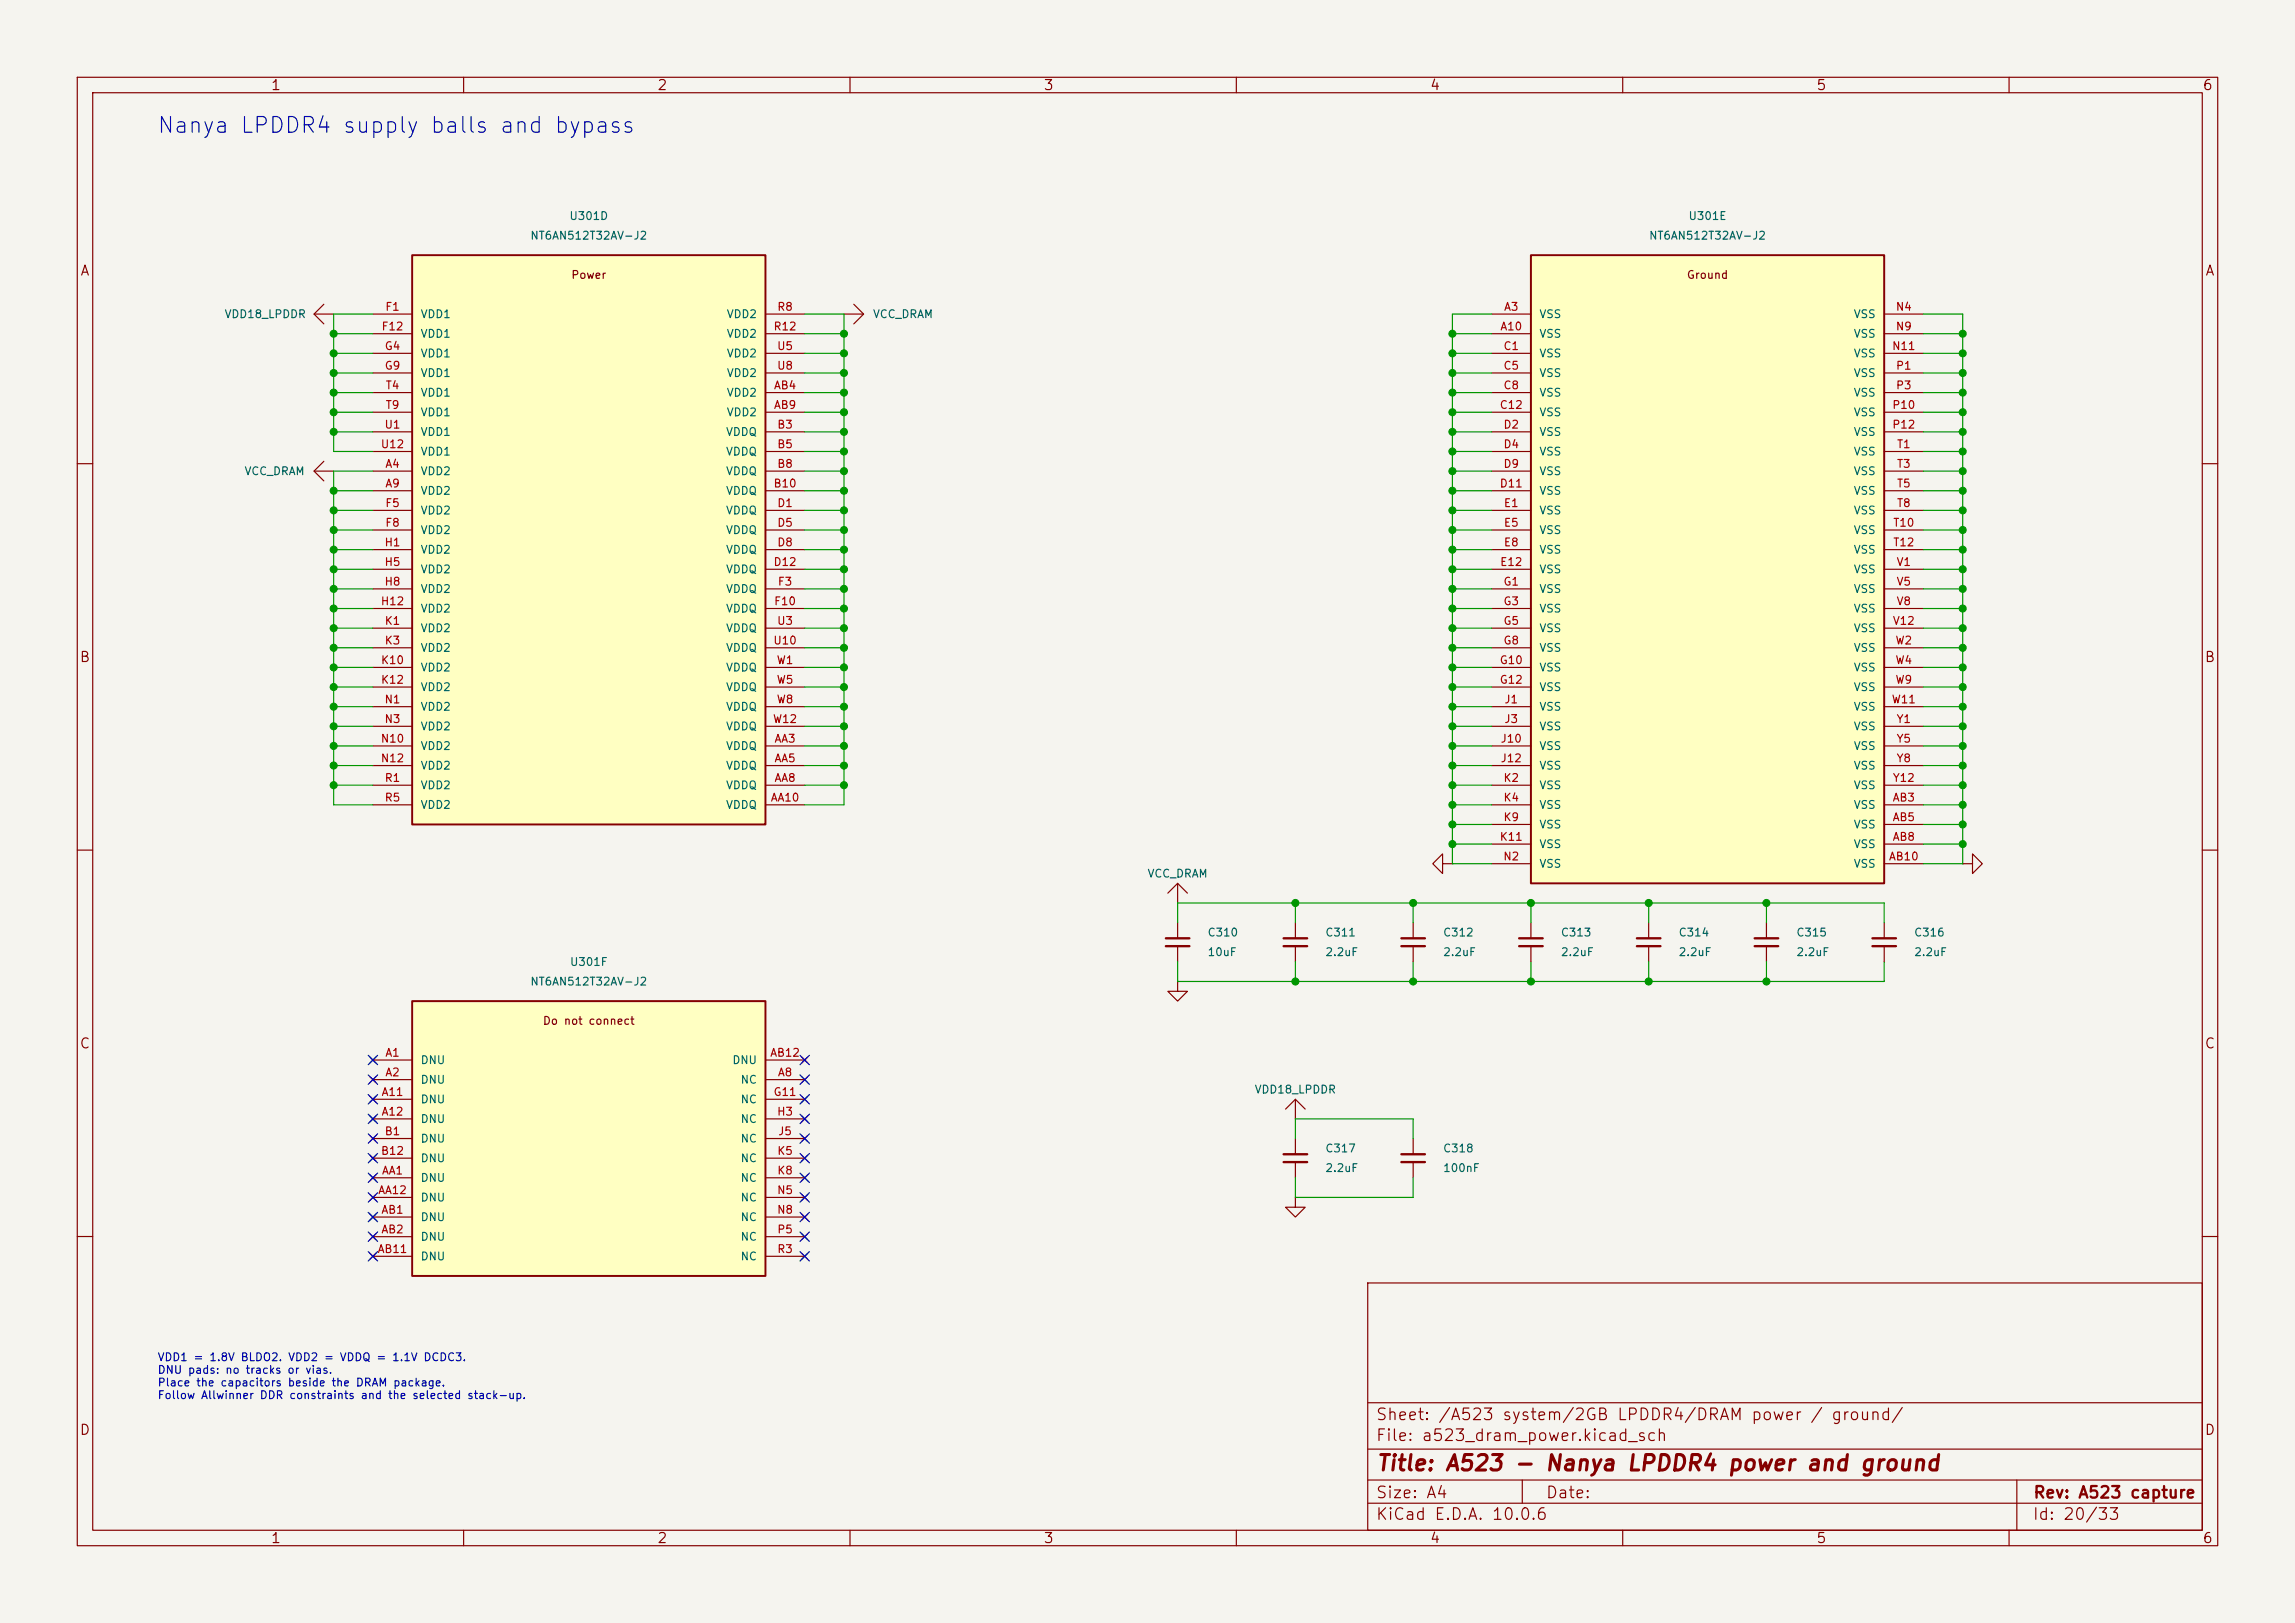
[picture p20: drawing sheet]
<svg xmlns="http://www.w3.org/2000/svg" width="297mm" height="210mm" viewBox="0 0 297 210" stroke-linecap="round" stroke-linejoin="round" font-family="sans-serif">
<defs><g id="words">
<text font-size="2" fill="#0000c2" x="20.2" y="17.7">Nanya LPDDR4 supply balls and bypass</text>
<text font-size="2" fill="#840000" x="178" y="190.8">Title: A523 - Nanya LPDDR4 power and ground</text>
<g font-size="1.5" fill="#840000">
<text x="178" y="184.1">Sheet: /A523 system/2GB LPDDR4/DRAM power / ground/</text>
<text x="178" y="186.8">File: a523_dram_power.kicad_sch</text>
<text x="178" y="197">KiCad E.D.A. 10.0.6</text>
<text x="178" y="194.2">Size: A4</text>
<text x="200" y="194.2">Date:</text>
<text x="263" y="197">Id: 20/33</text>
<text x="263" y="194.2">Rev: A523 capture</text>
</g>
<g font-size="1.3" fill="#840000">
<text x="35" y="12">1</text>
<text x="85" y="12">2</text>
<text x="135" y="12">3</text>
<text x="185" y="12">4</text>
<text x="235" y="12">5</text>
<text x="285" y="12">6</text>
<text x="10.3" y="36">A</text>
<text x="285.3" y="36">A</text>
<text x="10.2" y="86">B</text>
<text x="285.2" y="86">B</text>
<text x="10.2" y="136">C</text>
<text x="285.2" y="136">C</text>
<text x="10.2" y="186">D</text>
<text x="285.2" y="186">D</text>
<text x="35" y="200">1</text>
<text x="85" y="200">2</text>
<text x="135" y="200">3</text>
<text x="185" y="200">4</text>
<text x="235" y="200">5</text>
<text x="285" y="200">6</text>
</g>
<g font-size="1" fill="#006464">
<text x="73.6" y="28.7">U301D</text>
<text x="218.4" y="28.7">U301E</text>
<text x="68.6" y="31.2">NT6AN512T32AV-J2</text>
<text x="213.3" y="31.2">NT6AN512T32AV-J2</text>
<text x="29" y="41.4">VDD18_LPDDR</text>
<text x="54.4" y="41.4">VDD1</text>
<text x="94" y="41.4">VDD2</text>
<text x="112.9" y="41.4">VCC_DRAM</text>
<text x="199.1" y="41.4">VSS</text>
<text x="239.8" y="41.4">VSS</text>
<text x="54.4" y="43.9">VDD1</text>
<text x="54.4" y="46.5">VDD1</text>
<text x="94" y="43.9">VDD2</text>
<text x="94" y="46.5">VDD2</text>
<text x="199.1" y="43.9">VSS</text>
<text x="199.1" y="46.5">VSS</text>
<text x="239.8" y="43.9">VSS</text>
<text x="239.8" y="46.5">VSS</text>
<text x="54.4" y="49">VDD1</text>
<text x="54.4" y="51.6">VDD1</text>
<text x="94" y="51.6">VDD2</text>
<text x="94" y="49">VDD2</text>
<text x="199.1" y="49">VSS</text>
<text x="199.1" y="51.6">VSS</text>
<text x="239.8" y="49">VSS</text>
<text x="239.8" y="51.6">VSS</text>
<text x="54.4" y="54.1">VDD1</text>
<text x="54.4" y="56.6">VDD1</text>
<text x="54.4" y="59.2">VDD1</text>
<text x="93.9" y="56.6">VDDQ</text>
<text x="93.9" y="59.2">VDDQ</text>
<text x="94" y="54.1">VDD2</text>
<text x="199.1" y="54.1">VSS</text>
<text x="199.1" y="56.6">VSS</text>
<text x="199.1" y="59.2">VSS</text>
<text x="239.8" y="54.1">VSS</text>
<text x="239.8" y="56.6">VSS</text>
<text x="239.8" y="59.2">VSS</text>
<text x="31.6" y="61.7">VCC_DRAM</text>
<text x="54.4" y="61.7">VDD2</text>
<text x="54.4" y="64.3">VDD2</text>
<text x="93.9" y="61.7">VDDQ</text>
<text x="93.9" y="64.3">VDDQ</text>
<text x="199.1" y="61.7">VSS</text>
<text x="199.1" y="64.3">VSS</text>
<text x="239.8" y="61.7">VSS</text>
<text x="239.8" y="64.3">VSS</text>
<text x="54.4" y="66.8">VDD2</text>
<text x="54.4" y="69.3">VDD2</text>
<text x="54.4" y="71.9">VDD2</text>
<text x="93.9" y="66.8">VDDQ</text>
<text x="93.9" y="69.3">VDDQ</text>
<text x="93.9" y="71.9">VDDQ</text>
<text x="199.1" y="66.8">VSS</text>
<text x="199.1" y="69.3">VSS</text>
<text x="199.1" y="71.9">VSS</text>
<text x="239.8" y="66.8">VSS</text>
<text x="239.8" y="69.3">VSS</text>
<text x="239.8" y="71.9">VSS</text>
<text x="54.4" y="74.4">VDD2</text>
<text x="54.4" y="77">VDD2</text>
<text x="93.9" y="74.4">VDDQ</text>
<text x="93.9" y="77">VDDQ</text>
<text x="199.1" y="74.4">VSS</text>
<text x="199.1" y="77">VSS</text>
<text x="239.8" y="74.4">VSS</text>
<text x="239.8" y="77">VSS</text>
<text x="54.4" y="79.5">VDD2</text>
<text x="54.4" y="82">VDD2</text>
<text x="93.9" y="79.5">VDDQ</text>
<text x="93.9" y="82">VDDQ</text>
<text x="199.1" y="79.5">VSS</text>
<text x="199.1" y="82">VSS</text>
<text x="239.8" y="79.5">VSS</text>
<text x="239.8" y="82">VSS</text>
<text x="54.4" y="84.6">VDD2</text>
<text x="54.4" y="87.1">VDD2</text>
<text x="54.4" y="89.7">VDD2</text>
<text x="93.9" y="84.6">VDDQ</text>
<text x="93.9" y="87.1">VDDQ</text>
<text x="93.9" y="89.7">VDDQ</text>
<text x="199.1" y="84.6">VSS</text>
<text x="199.1" y="87.1">VSS</text>
<text x="199.1" y="89.7">VSS</text>
<text x="239.8" y="84.6">VSS</text>
<text x="239.8" y="87.1">VSS</text>
<text x="239.8" y="89.7">VSS</text>
<text x="54.4" y="92.2">VDD2</text>
<text x="54.4" y="94.7">VDD2</text>
<text x="93.9" y="92.2">VDDQ</text>
<text x="93.9" y="94.7">VDDQ</text>
<text x="199.1" y="92.2">VSS</text>
<text x="199.1" y="94.7">VSS</text>
<text x="239.8" y="92.2">VSS</text>
<text x="239.8" y="94.7">VSS</text>
<text x="54.4" y="97.3">VDD2</text>
<text x="54.4" y="99.8">VDD2</text>
<text x="93.9" y="97.3">VDDQ</text>
<text x="93.9" y="99.8">VDDQ</text>
<text x="199.1" y="97.3">VSS</text>
<text x="199.1" y="99.8">VSS</text>
<text x="239.8" y="97.3">VSS</text>
<text x="239.8" y="99.8">VSS</text>
<text x="54.4" y="102.4">VDD2</text>
<text x="54.4" y="104.9">VDD2</text>
<text x="93.9" y="102.4">VDDQ</text>
<text x="93.9" y="104.9">VDDQ</text>
<text x="199.1" y="102.4">VSS</text>
<text x="199.1" y="104.9">VSS</text>
<text x="199.1" y="107.4">VSS</text>
<text x="239.8" y="104.9">VSS</text>
<text x="239.8" y="107.4">VSS</text>
<text x="239.8" y="102.4">VSS</text>
<text x="148.4" y="113.8">VCC_DRAM</text>
<text x="199.1" y="110">VSS</text>
<text x="199.1" y="112.5">VSS</text>
<text x="239.8" y="110">VSS</text>
<text x="239.8" y="112.5">VSS</text>
<text x="73.7" y="125.2">U301F</text>
<text x="156.2" y="121.4">C310</text>
<text x="156.2" y="124">10uF</text>
<text x="171.4" y="121.4">C311</text>
<text x="171.4" y="124">2.2uF</text>
<text x="186.7" y="121.4">C312</text>
<text x="186.7" y="124">2.2uF</text>
<text x="201.9" y="121.4">C313</text>
<text x="201.9" y="124">2.2uF</text>
<text x="217.2" y="121.4">C314</text>
<text x="217.2" y="124">2.2uF</text>
<text x="232.4" y="121.4">C315</text>
<text x="232.4" y="124">2.2uF</text>
<text x="247.6" y="121.4">C316</text>
<text x="247.6" y="124">2.2uF</text>
<text x="68.6" y="127.8">NT6AN512T32AV-J2</text>
<text x="54.4" y="137.9">DNU</text>
<text x="94.7" y="137.9">DNU</text>
<text x="54.4" y="140.5">DNU</text>
<text x="54.4" y="143">DNU</text>
<text x="95.8" y="140.5">NC</text>
<text x="95.8" y="143">NC</text>
<text x="162.3" y="141.7">VDD18_LPDDR</text>
<text x="54.4" y="145.5">DNU</text>
<text x="54.4" y="148.1">DNU</text>
<text x="95.8" y="145.5">NC</text>
<text x="95.8" y="148.1">NC</text>
<text x="171.4" y="149.4">C317</text>
<text x="186.7" y="149.4">C318</text>
<text x="54.4" y="153.2">DNU</text>
<text x="54.4" y="155.7">DNU</text>
<text x="54.4" y="150.6">DNU</text>
<text x="95.8" y="150.6">NC</text>
<text x="95.8" y="153.2">NC</text>
<text x="95.8" y="155.7">NC</text>
<text x="171.4" y="151.9">2.2uF</text>
<text x="186.7" y="151.9">100nF</text>
<text x="54.4" y="158.2">DNU</text>
<text x="54.4" y="160.8">DNU</text>
<text x="95.8" y="158.2">NC</text>
<text x="95.8" y="160.8">NC</text>
<text x="54.4" y="163.3">DNU</text>
<text x="95.8" y="163.3">NC</text>
</g>
<g font-size="1" fill="#a90000">
<text x="49.8" y="40.5">F1</text>
<text x="100.5" y="40.5">R8</text>
<text x="194.6" y="40.5">A3</text>
<text x="245.3" y="40.5">N4</text>
<text x="49.3" y="43">F12</text>
<text x="49.7" y="45.5">G4</text>
<text x="100" y="43">R12</text>
<text x="100.5" y="45.5">U5</text>
<text x="194.1" y="43">A10</text>
<text x="194.5" y="45.5">C1</text>
<text x="244.8" y="45.5">N11</text>
<text x="245.3" y="43">N9</text>
<text x="49.7" y="48.1">G9</text>
<text x="49.8" y="50.6">T4</text>
<text x="49.8" y="53.2">T9</text>
<text x="100.1" y="50.6">AB4</text>
<text x="100.1" y="53.2">AB9</text>
<text x="100.5" y="48.1">U8</text>
<text x="194" y="53.2">C12</text>
<text x="194.5" y="48.1">C5</text>
<text x="194.5" y="50.6">C8</text>
<text x="244.8" y="53.2">P10</text>
<text x="245.3" y="48.1">P1</text>
<text x="245.3" y="50.6">P3</text>
<text x="49.2" y="58.2">U12</text>
<text x="49.7" y="55.7">U1</text>
<text x="100.5" y="55.7">B3</text>
<text x="100.5" y="58.2">B5</text>
<text x="194.5" y="55.7">D2</text>
<text x="194.5" y="58.2">D4</text>
<text x="244.8" y="55.7">P12</text>
<text x="245.4" y="58.2">T1</text>
<text x="49.8" y="60.8">A4</text>
<text x="49.8" y="63.3">A9</text>
<text x="49.8" y="65.9">F5</text>
<text x="100" y="63.3">B10</text>
<text x="100.5" y="60.8">B8</text>
<text x="100.5" y="65.9">D1</text>
<text x="194" y="63.3">D11</text>
<text x="194.5" y="60.8">D9</text>
<text x="194.5" y="65.9">E1</text>
<text x="245.4" y="60.8">T3</text>
<text x="245.4" y="63.3">T5</text>
<text x="245.4" y="65.9">T8</text>
<text x="49.7" y="70.9">H1</text>
<text x="49.8" y="68.4">F8</text>
<text x="100.5" y="68.4">D5</text>
<text x="100.5" y="70.9">D8</text>
<text x="194.5" y="68.4">E5</text>
<text x="194.5" y="70.9">E8</text>
<text x="244.9" y="68.4">T10</text>
<text x="244.9" y="70.9">T12</text>
<text x="49.7" y="73.5">H5</text>
<text x="49.7" y="76">H8</text>
<text x="100" y="73.5">D12</text>
<text x="100.6" y="76">F3</text>
<text x="194.1" y="73.5">E12</text>
<text x="194.5" y="76">G1</text>
<text x="245.4" y="73.5">V1</text>
<text x="245.4" y="76">V5</text>
<text x="49.2" y="78.6">H12</text>
<text x="49.7" y="81.1">K1</text>
<text x="49.7" y="83.6">K3</text>
<text x="100" y="83.6">U10</text>
<text x="100.1" y="78.6">F10</text>
<text x="100.5" y="81.1">U3</text>
<text x="194.5" y="78.6">G3</text>
<text x="194.5" y="81.1">G5</text>
<text x="194.5" y="83.6">G8</text>
<text x="244.9" y="81.1">V12</text>
<text x="245.2" y="83.6">W2</text>
<text x="245.4" y="78.6">V8</text>
<text x="49.2" y="86.2">K10</text>
<text x="49.2" y="88.7">K12</text>
<text x="100.4" y="86.2">W1</text>
<text x="100.4" y="88.7">W5</text>
<text x="194" y="86.2">G10</text>
<text x="194" y="88.7">G12</text>
<text x="245.2" y="86.2">W4</text>
<text x="245.2" y="88.7">W9</text>
<text x="49.7" y="91.3">N1</text>
<text x="49.7" y="93.8">N3</text>
<text x="100" y="93.8">W12</text>
<text x="100.4" y="91.3">W8</text>
<text x="194.6" y="91.3">J1</text>
<text x="194.6" y="93.8">J3</text>
<text x="244.7" y="91.3">W11</text>
<text x="245.4" y="93.8">Y1</text>
<text x="49.2" y="96.3">N10</text>
<text x="49.2" y="98.9">N12</text>
<text x="49.7" y="101.4">R1</text>
<text x="100.1" y="96.3">AA3</text>
<text x="100.1" y="98.9">AA5</text>
<text x="100.1" y="101.4">AA8</text>
<text x="194.1" y="96.3">J10</text>
<text x="194.1" y="98.9">J12</text>
<text x="194.5" y="101.4">K2</text>
<text x="244.9" y="101.4">Y12</text>
<text x="245.4" y="96.3">Y5</text>
<text x="245.4" y="98.9">Y8</text>
<text x="49.7" y="104">R5</text>
<text x="99.7" y="104">AA10</text>
<text x="194.5" y="104">K4</text>
<text x="194.5" y="106.5">K9</text>
<text x="244.9" y="104">AB3</text>
<text x="244.9" y="106.5">AB5</text>
<text x="194" y="109">K11</text>
<text x="194.5" y="111.6">N2</text>
<text x="244.4" y="111.6">AB10</text>
<text x="244.9" y="109">AB8</text>
<text x="49.8" y="137">A1</text>
<text x="99.6" y="137">AB12</text>
<text x="49.3" y="142.1">A11</text>
<text x="49.8" y="139.5">A2</text>
<text x="100" y="142.1">G11</text>
<text x="100.6" y="139.5">A8</text>
<text x="49.2" y="149.7">B12</text>
<text x="49.3" y="144.6">A12</text>
<text x="49.7" y="147.1">B1</text>
<text x="100.5" y="144.6">H3</text>
<text x="100.5" y="149.7">K5</text>
<text x="100.6" y="147.1">J5</text>
<text x="48.9" y="154.8">AA12</text>
<text x="49.3" y="152.2">AA1</text>
<text x="100.5" y="154.8">N5</text>
<text x="100.5" y="152.2">K8</text>
<text x="49.3" y="157.3">AB1</text>
<text x="49.3" y="159.8">AB2</text>
<text x="100.5" y="157.3">N8</text>
<text x="100.5" y="159.8">P5</text>
<text x="48.8" y="162.4">AB11</text>
<text x="100.5" y="162.4">R3</text>
</g>
<g font-size="1" fill="#840000">
<text x="73.8" y="36.3">Power</text>
<text x="218.2" y="36.3">Ground</text>
<text x="70.2" y="132.8">Do not connect</text>
</g>
<g font-size="1" fill="#0000c2">
<text x="20.3" y="176.4">VDD1 = 1.8V BLDO2. VDD2 = VDDQ = 1.1V DCDC3.</text>
<text x="20.3" y="178">DNU pads: no tracks or vias.</text>
<text x="20.3" y="179.6">Place the capacitors beside the DRAM package.</text>
<text x="20.3" y="181.3">Follow Allwinner DDR constraints and the selected stack-up.</text>
</g>
</g></defs>
<path d="M0 0h297v210h-297z" fill="#f5f4ef" stroke="#f5f4ef" stroke-width=".13"/>
<g fill="none" stroke="#840000" stroke-width=".15">
<path d="M10 10h277v190h-277zM12 12h273v186h-273zM60 10v2M110 10v2M160 10v2M210 10v2M260 10v2M10 60h2M285 60h2M10 110h2M151.1 115.6l1.3-1.3 1.3 1.3M152.4 114.3v2.5"/>
<path d="M285 110h2M10 160h2M177 166h108v32h-108zM285 160h2M60 198v2M110 198v2M160 198v2M177 194.5h108M177 191.5h108M177 187.5h108M177 181.5h108M197 191.5v3"/>
<path d="M210 198v2M260 198v2M261 191.5v6.5"/>
</g>
<path d="M198.1 33h45.7v81.3h-45.7z" fill="#ffffc2"/>
<path d="M198.1 33h45.7v81.3h-45.7z" fill="none" stroke="#840000" stroke-width=".25"/>
<g fill="none" stroke="#840000" stroke-width=".15">
<path d="M110.5 39.4l1.3 1.2-1.3 1.3M109.2 40.6h2.6M193 40.6h5.1M193 43.2h5.1M193 45.7h5.1M193 48.3h5.1M193 50.8h5.1M193 53.3h5.1M193 55.9h5.1M193 58.4h5.1M243.8 40.6h5.1M243.8 43.2h5.1"/>
<path d="M243.8 45.7h5.1M243.8 48.3h5.1M243.8 50.8h5.1M243.8 53.3h5.1M243.8 55.9h5.1M243.8 58.4h5.1M193 61h5.1M193 63.5h5.1M193 66h5.1M193 68.6h5.1M193 71.1h5.1M193 73.7h5.1"/>
<path d="M193 76.2h5.1M193 78.7h5.1M243.8 61h5.1M243.8 63.5h5.1M243.8 66h5.1M243.8 68.6h5.1M243.8 71.1h5.1M243.8 73.7h5.1M243.8 76.2h5.1M243.8 78.7h5.1M193 81.3h5.1M193 83.8h5.1"/>
<path d="M193 86.4h5.1M193 88.9h5.1M193 91.4h5.1M193 94h5.1M193 96.5h5.1M193 99.1h5.1M243.8 81.3h5.1M243.8 83.8h5.1M243.8 86.4h5.1M243.8 88.9h5.1M243.8 91.4h5.1M243.8 94h5.1"/>
<path d="M243.8 96.5h5.1M243.8 99.1h5.1M193 104.1h5.1M193 106.7h5.1M193 109.2h5.1M193 111.8h5.1M193 101.6h5.1M243.8 104.1h5.1M243.8 106.7h5.1M243.8 109.2h5.1M243.8 111.8h5.1M243.8 101.6h5.1"/>
</g>
<path d="M53.3 129.5h45.8v35.6h-45.8z" fill="#ffffc2"/>
<path d="M53.3 129.5h45.8v35.6h-45.8z" fill="none" stroke="#840000" stroke-width=".25"/>
<g fill="none" stroke="#840000" stroke-width=".15">
<path d="M198.1 119.4v2M47.9 136.8l.7 .7M47.9 139.3l.7 .8M48.3 137.2h5M48.3 139.7h5M48.6 136.8l-.7 .7M48.6 139.3l-.7 .8M99.1 137.2h5M99.1 139.7h5M103.8 139.3l.7 .8M103.8 136.8l.7 .7M104.5 139.3l-.7 .8"/>
<path d="M104.5 136.8l-.7 .7M198.1 122.4v2.1M47.9 141.9l.7 .7M47.9 144.4l.7 .8M47.9 152l.7 .8M47.9 154.6l.7 .7M47.9 157.1l.7 .8M47.9 159.6l.7 .8M47.9 146.9l.7 .8M47.9 149.5l.7 .7M48.3 142.2h5M48.3 144.8h5"/>
<path d="M48.3 152.4h5M48.3 154.9h5M48.3 157.5h5M48.3 147.3h5M48.3 149.9h5M48.6 141.9l-.7 .7M48.6 144.4l-.7 .8M48.6 152l-.7 .8M48.6 154.6l-.7 .7M48.6 157.1l-.7 .8M48.6 159.6l-.7 .8M48.6 146.9l-.7 .8"/>
<path d="M48.6 149.5l-.7 .7M99.1 142.2h5M99.1 144.8h5M99.1 152.4h5M99.1 154.9h5M99.1 157.5h5M99.1 147.3h5M99.1 149.9h5M103.8 141.9l.7 .7M103.8 144.4l.7 .8M103.8 146.9l.7 .8M103.8 149.5l.7 .7"/>
<path d="M103.8 152l.7 .8M103.8 154.6l.7 .7M103.8 157.1l.7 .8M103.8 159.6l.7 .8M104.5 141.9l-.7 .7M104.5 144.4l-.7 .8M104.5 146.9l-.7 .8M104.5 149.5l-.7 .7M104.5 152l-.7 .8M104.5 154.6l-.7 .7M104.5 157.1l-.7 .8M104.5 159.6l-.7 .8"/>
<path d="M47.9 162.2l.7 .7M48.3 160h5M48.3 162.6h5M48.6 162.2l-.7 .7M99.1 160h5M99.1 162.6h5M103.8 162.2l.7 .7M104.5 162.2l-.7 .7"/>
</g>
<path d="M196.6 121.4h3M196.6 122.4h3" fill="none" stroke="#840000" stroke-width=".3"/>
<path d="M53.3 33h45.8v73.7h-45.8z" fill="#ffffc2"/>
<path d="M53.3 33h45.8v73.7h-45.8z" fill="none" stroke="#840000" stroke-width=".25"/>
<g fill="none" stroke="#840000" stroke-width=".15">
<path d="M41.9 39.4l-1.3 1.2 1.3 1.3M40.6 40.6h2.6M41.9 59.7l-1.3 1.3 1.3 1.2M48.3 50.8h5M48.3 53.3h5M48.3 55.9h5M48.3 58.4h5M48.3 40.6h5M48.3 43.2h5M48.3 45.7h5M48.3 48.3h5M99.1 50.8h5"/>
<path d="M99.1 53.3h5M99.1 55.9h5M99.1 58.4h5M99.1 40.6h5M99.1 43.2h5M99.1 45.7h5M99.1 48.3h5M40.6 61h2.6M48.3 61h5M48.3 63.5h5M48.3 66h5M48.3 68.6h5"/>
<path d="M48.3 71.1h5M48.3 73.7h5M48.3 76.2h5M48.3 78.7h5M99.1 61h5M99.1 63.5h5M99.1 66h5M99.1 68.6h5M99.1 71.1h5M99.1 73.7h5M99.1 76.2h5M99.1 78.7h5"/>
<path d="M48.3 96.5h5M48.3 99.1h5M48.3 81.3h5M48.3 83.8h5M48.3 86.4h5M48.3 88.9h5M48.3 91.4h5M48.3 94h5M99.1 96.5h5M99.1 99.1h5M99.1 81.3h5M99.1 83.8h5"/>
<path d="M99.1 86.4h5M99.1 88.9h5M99.1 91.4h5M99.1 94h5M48.3 101.6h5M48.3 104.1h5M99.1 101.6h5M99.1 104.1h5M152.4 119.4v2M167.6 119.4v2M182.9 119.4v2M186.7 111.8v-1.3l-1.3 1.3 1.3 1.2v-1.2h1.3"/>
<path d="M188 111.8h.1M213.4 119.4v2M228.6 119.4v2M243.8 119.4v2M254 111.8h1.3v-1.3l1.2 1.3-1.2 1.2v-1.2M254 111.8h.1M152.4 127v1.3h1.3l-1.3 1.2-1.3-1.2h1.3M152.4 127h.1M152.4 122.4v2.1M167.6 122.4v2.1M182.9 122.4v2.1M213.4 122.4v2.1"/>
<path d="M228.6 122.4v2.1M243.8 122.4v2.1M166.4 143.5l1.2-1.3 1.3 1.3M167.6 154.9v1.3h1.3l-1.3 1.3-1.2-1.3h1.2M167.6 154.9h.1M167.6 142.2v2.6M167.6 147.3v2.1M167.6 150.4v2M182.9 147.3v2.1M182.9 150.4v2"/>
</g>
<g fill="none" stroke="#840000" stroke-width=".3">
<path d="M150.9 121.4h3M150.9 122.4h3M166.1 121.4h3.1M166.1 122.4h3.1M181.4 121.4h3M181.4 122.4h3M211.8 121.4h3.1M211.8 122.4h3.1M227.1 121.4h3M227.1 122.4h3M242.3 121.4h3.1M242.3 122.4h3.1"/>
<path d="M166.1 149.4h3.1M166.1 150.4h3.1M181.4 149.4h3M181.4 150.4h3"/>
</g>
<g fill="none" stroke="#009600" stroke-width=".15">
<path d="M43.2 48.3h5.1M43.2 53.3h5.1M43.2 50.8h5.1M43.2 45.7h5.1M43.2 43.2h5.1M43.2 55.9h5.1M48.3 40.6h-5.1v17.8h5.1M104.1 40.6h5.1v63.5h-5.1M104.1 48.3h5.1M104.1 53.3h5.1M104.1 50.8h5.1M104.1 45.7h5.1"/>
<path d="M104.1 43.2h5.1M104.1 58.4h5.1M104.1 55.9h5.1M188 48.3h5M188 53.3h5M188 50.8h5M188 45.7h5M188 43.2h5M188 58.4h5M188 55.9h5M193 40.6h-5v71.2h5M248.9 48.3h5.1"/>
<path d="M248.9 53.3h5.1M248.9 50.8h5.1M248.9 45.7h5.1M248.9 40.6h5.1v71.2h-5.1M248.9 43.2h5.1M248.9 58.4h5.1M248.9 55.9h5.1M43.2 66h5.1M43.2 63.5h5.1M43.2 73.7h5.1M43.2 68.6h5.1M43.2 76.2h5.1"/>
<path d="M43.2 78.7h5.1M43.2 71.1h5.1M48.3 61h-5.1v43.1h5.1M104.1 66h5.1M104.1 63.5h5.1M104.1 73.7h5.1M104.1 68.6h5.1M104.1 61h5.1M104.1 76.2h5.1M104.1 78.7h5.1M104.1 71.1h5.1M188 66h5"/>
<path d="M188 63.5h5M188 73.7h5M188 68.6h5M188 61h5M188 76.2h5M188 78.7h5M188 71.1h5M248.9 66h5.1M248.9 63.5h5.1M248.9 73.7h5.1M248.9 68.6h5.1M248.9 61h5.1"/>
<path d="M248.9 76.2h5.1M248.9 78.7h5.1M248.9 71.1h5.1M43.2 88.9h5.1M43.2 83.8h5.1M43.2 81.3h5.1M43.2 94h5.1M43.2 96.5h5.1M43.2 91.4h5.1M43.2 86.4h5.1M43.2 99.1h5.1M104.1 88.9h5.1"/>
<path d="M104.1 83.8h5.1M104.1 81.3h5.1M104.1 94h5.1M104.1 96.5h5.1M104.1 91.4h5.1M104.1 86.4h5.1M104.1 99.1h5.1M188 88.9h5M188 83.8h5M188 81.3h5M188 94h5M188 96.5h5"/>
<path d="M188 91.4h5M188 86.4h5M188 99.1h5M248.9 88.9h5.1M248.9 83.8h5.1M248.9 81.3h5.1M248.9 94h5.1M248.9 96.5h5.1M248.9 91.4h5.1M248.9 86.4h5.1M248.9 99.1h5.1M43.2 101.6h5.1"/>
<path d="M104.1 101.6h5.1M152.4 119.4v-2.6h91.4v2.6M167.6 116.8v2.6M182.9 116.8v2.6M188 101.6h5M188 104.1h5M188 106.7h5M188 109.2h5M198.1 116.8v2.6M213.4 116.8v2.6M228.6 116.8v2.6M248.9 101.6h5.1"/>
<path d="M248.9 104.1h5.1M248.9 106.7h5.1M248.9 109.2h5.1M152.4 124.5v2.5h91.4v-2.5M167.6 124.5v2.5M182.9 124.5v2.5M198.1 124.5v2.5M213.4 124.5v2.5M228.6 124.5v2.5M167.6 147.3v-2.5h15.3v2.5M167.6 152.4v2.5h15.3v-2.5"/>
</g>
<g fill="none" stroke="#000084" stroke-width=".15">
<path d="M47.7 139.1l1.2 1.2M47.7 136.6l1.2 1.2M48.9 139.1l-1.2 1.2M48.9 136.6l-1.2 1.2M103.5 139.1l1.2 1.2M103.5 136.6l1.2 1.2M104.7 139.1l-1.2 1.2M104.7 136.6l-1.2 1.2M47.7 149.3l1.2 1.2M47.7 156.9l1.2 1.2M47.7 151.8l1.2 1.2M47.7 141.6l1.2 1.2"/>
<path d="M47.7 146.7l1.2 1.2M47.7 144.2l1.2 1.2M47.7 154.3l1.2 1.2M47.7 159.4l1.2 1.2M48.9 149.3l-1.2 1.2M48.9 156.9l-1.2 1.2M48.9 151.8l-1.2 1.2M48.9 141.6l-1.2 1.2M48.9 146.7l-1.2 1.2M48.9 144.2l-1.2 1.2M48.9 154.3l-1.2 1.2M48.9 159.4l-1.2 1.2"/>
<path d="M103.5 146.7l1.2 1.2M103.5 141.6l1.2 1.2M103.5 144.2l1.2 1.2M103.5 149.3l1.2 1.2M103.5 154.3l1.2 1.2M103.5 156.9l1.2 1.2M103.5 151.8l1.2 1.2M103.5 159.4l1.2 1.2M104.7 146.7l-1.2 1.2M104.7 141.6l-1.2 1.2M104.7 144.2l-1.2 1.2M104.7 149.3l-1.2 1.2"/>
<path d="M104.7 154.3l-1.2 1.2M104.7 156.9l-1.2 1.2M104.7 151.8l-1.2 1.2M104.7 159.4l-1.2 1.2M47.7 162l1.2 1.2M48.9 162l-1.2 1.2M103.5 162l1.2 1.2M104.7 162l-1.2 1.2"/>
</g>
<g fill="#009600" stroke="#009600" stroke-width=".13">
<circle cx="254" cy="53.3" r=".46"/>
<circle cx="254" cy="55.9" r=".46"/>
<circle cx="254" cy="71.1" r=".46"/>
<circle cx="254" cy="76.2" r=".46"/>
<circle cx="254" cy="81.3" r=".46"/>
<circle cx="254" cy="78.7" r=".46"/>
<circle cx="254" cy="50.8" r=".46"/>
<circle cx="254" cy="48.3" r=".46"/>
<circle cx="254" cy="86.4" r=".46"/>
<circle cx="254" cy="83.8" r=".46"/>
<circle cx="254" cy="66" r=".46"/>
<circle cx="254" cy="63.5" r=".46"/>
<circle cx="254" cy="73.7" r=".46"/>
<circle cx="254" cy="68.6" r=".46"/>
<circle cx="254" cy="43.2" r=".46"/>
<circle cx="254" cy="45.7" r=".46"/>
<circle cx="254" cy="61" r=".46"/>
<circle cx="254" cy="58.4" r=".46"/>
<circle cx="43.2" cy="43.2" r=".46"/>
<circle cx="43.2" cy="66" r=".46"/>
<circle cx="43.2" cy="68.6" r=".46"/>
<circle cx="43.2" cy="55.9" r=".46"/>
<circle cx="43.2" cy="53.3" r=".46"/>
<circle cx="43.2" cy="76.2" r=".46"/>
<circle cx="43.2" cy="71.1" r=".46"/>
<circle cx="43.2" cy="73.7" r=".46"/>
<circle cx="43.2" cy="45.7" r=".46"/>
<circle cx="43.2" cy="50.8" r=".46"/>
<circle cx="43.2" cy="48.3" r=".46"/>
<circle cx="43.2" cy="63.5" r=".46"/>
<circle cx="182.9" cy="116.8" r=".46"/>
<circle cx="182.9" cy="127" r=".46"/>
<circle cx="198.1" cy="127" r=".46"/>
<circle cx="198.1" cy="116.8" r=".46"/>
<circle cx="188" cy="96.5" r=".46"/>
<circle cx="188" cy="99.1" r=".46"/>
<circle cx="188" cy="94" r=".46"/>
<circle cx="188" cy="101.6" r=".46"/>
<circle cx="188" cy="104.1" r=".46"/>
<circle cx="188" cy="109.2" r=".46"/>
<circle cx="188" cy="106.7" r=".46"/>
<circle cx="188" cy="88.9" r=".46"/>
<circle cx="188" cy="91.4" r=".46"/>
<circle cx="188" cy="86.4" r=".46"/>
<circle cx="109.2" cy="86.4" r=".46"/>
<circle cx="109.2" cy="88.9" r=".46"/>
<circle cx="109.2" cy="91.4" r=".46"/>
<circle cx="109.2" cy="94" r=".46"/>
<circle cx="109.2" cy="83.8" r=".46"/>
<circle cx="43.2" cy="78.7" r=".46"/>
<circle cx="43.2" cy="91.4" r=".46"/>
<circle cx="43.2" cy="83.8" r=".46"/>
<circle cx="43.2" cy="86.4" r=".46"/>
<circle cx="43.2" cy="88.9" r=".46"/>
<circle cx="43.2" cy="81.3" r=".46"/>
<circle cx="109.2" cy="96.5" r=".46"/>
<circle cx="109.2" cy="101.6" r=".46"/>
<circle cx="109.2" cy="99.1" r=".46"/>
<circle cx="43.2" cy="99.1" r=".46"/>
<circle cx="43.2" cy="94" r=".46"/>
<circle cx="43.2" cy="101.6" r=".46"/>
<circle cx="43.2" cy="96.5" r=".46"/>
<circle cx="188" cy="71.1" r=".46"/>
<circle cx="188" cy="68.6" r=".46"/>
<circle cx="188" cy="66" r=".46"/>
<circle cx="188" cy="55.9" r=".46"/>
<circle cx="188" cy="53.3" r=".46"/>
<circle cx="188" cy="48.3" r=".46"/>
<circle cx="188" cy="50.8" r=".46"/>
<circle cx="188" cy="83.8" r=".46"/>
<circle cx="188" cy="81.3" r=".46"/>
<circle cx="188" cy="78.7" r=".46"/>
<circle cx="188" cy="76.2" r=".46"/>
<circle cx="188" cy="58.4" r=".46"/>
<circle cx="188" cy="63.5" r=".46"/>
<circle cx="188" cy="61" r=".46"/>
<circle cx="188" cy="45.7" r=".46"/>
<circle cx="188" cy="43.2" r=".46"/>
<circle cx="188" cy="73.7" r=".46"/>
<circle cx="109.2" cy="45.7" r=".46"/>
<circle cx="109.2" cy="43.2" r=".46"/>
<circle cx="109.2" cy="48.3" r=".46"/>
<circle cx="109.2" cy="61" r=".46"/>
<circle cx="109.2" cy="58.4" r=".46"/>
<circle cx="109.2" cy="55.9" r=".46"/>
<circle cx="109.2" cy="71.1" r=".46"/>
<circle cx="109.2" cy="76.2" r=".46"/>
<circle cx="109.2" cy="78.7" r=".46"/>
<circle cx="109.2" cy="73.7" r=".46"/>
<circle cx="109.2" cy="63.5" r=".46"/>
<circle cx="109.2" cy="66" r=".46"/>
<circle cx="109.2" cy="68.6" r=".46"/>
<circle cx="109.2" cy="81.3" r=".46"/>
<circle cx="109.2" cy="53.3" r=".46"/>
<circle cx="109.2" cy="50.8" r=".46"/>
<circle cx="254" cy="88.9" r=".46"/>
<circle cx="254" cy="91.4" r=".46"/>
<circle cx="254" cy="96.5" r=".46"/>
<circle cx="254" cy="94" r=".46"/>
<circle cx="228.6" cy="116.8" r=".46"/>
<circle cx="254" cy="101.6" r=".46"/>
<circle cx="254" cy="99.1" r=".46"/>
<circle cx="228.6" cy="127" r=".46"/>
<circle cx="213.4" cy="116.8" r=".46"/>
<circle cx="213.4" cy="127" r=".46"/>
<circle cx="254" cy="104.1" r=".46"/>
<circle cx="254" cy="106.7" r=".46"/>
<circle cx="254" cy="109.2" r=".46"/>
<circle cx="167.6" cy="127" r=".46"/>
<circle cx="167.6" cy="116.8" r=".46"/>
</g>
<use href="#words"/>
</svg>
